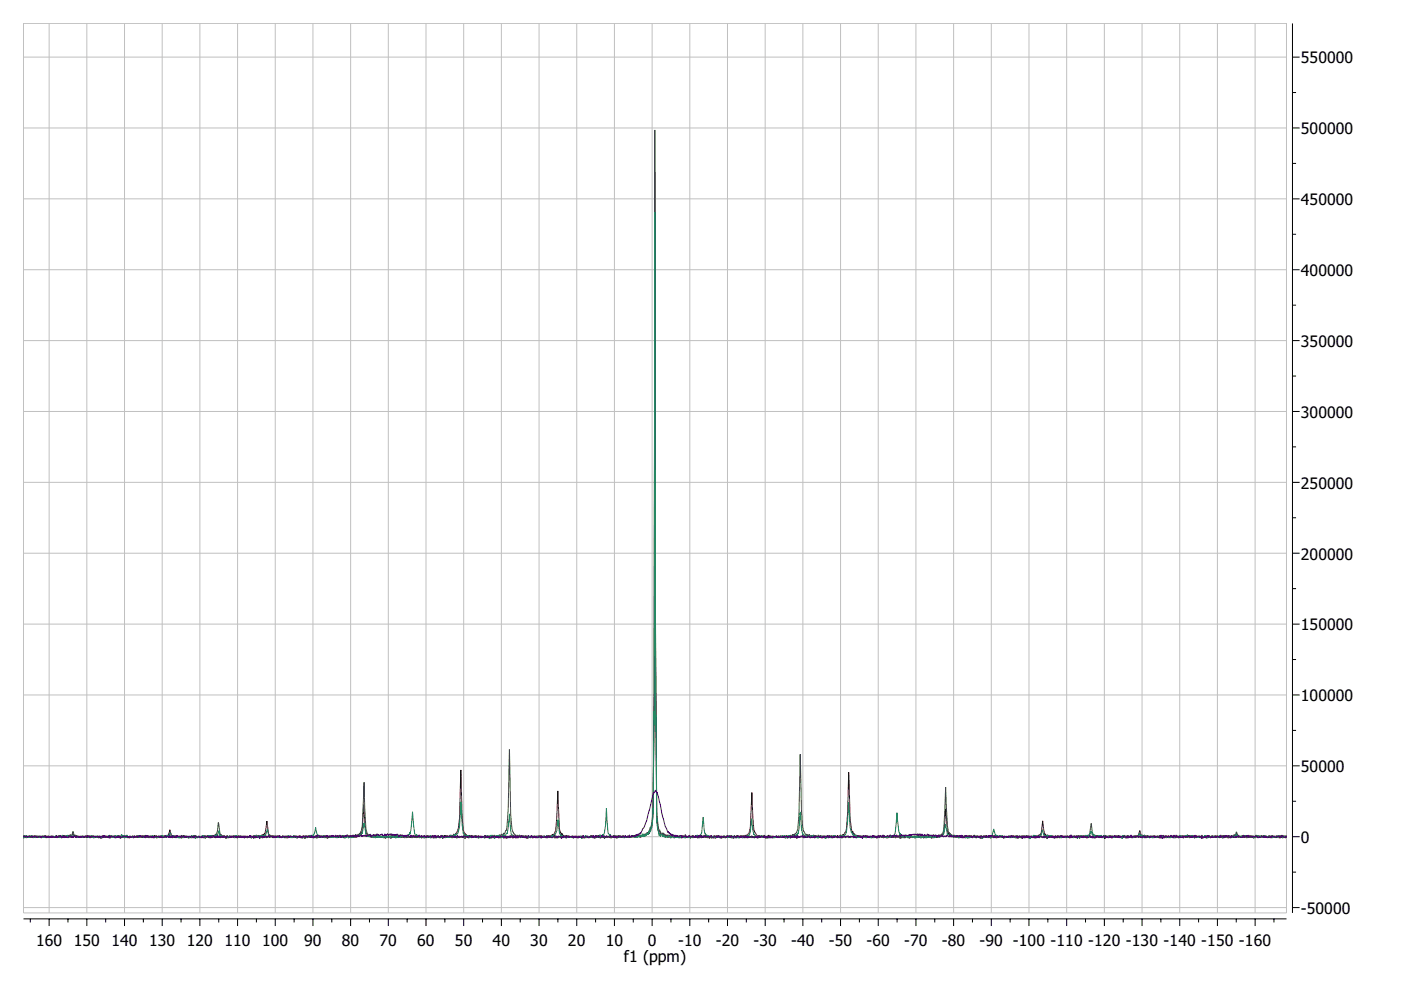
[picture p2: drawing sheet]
<svg xmlns="http://www.w3.org/2000/svg" width="297mm" height="210mm" viewBox="0 0 297 210" stroke-linecap="round" stroke-linejoin="round" font-family="sans-serif">
<defs><g id="words">
<g font-size="4">
<text x="275.8" y="13.5">550000</text>
<text x="275.8" y="28.5">500000</text>
<text x="275.8" y="43.5">450000</text>
<text x="275.8" y="58.5">400000</text>
<text x="275.8" y="73.6">350000</text>
<text x="275.8" y="88.6">300000</text>
<text x="275.8" y="103.6">250000</text>
<text x="275.8" y="118.6">200000</text>
<text x="275.8" y="133.7">150000</text>
<text x="275.8" y="148.7">100000</text>
<text x="275.8" y="163.7">50000</text>
<text x="275.8" y="178.7">0</text>
<text x="275.8" y="193.8">-50000</text>
<text x="7.6" y="200.6">160</text>
<text x="15.6" y="200.6">150</text>
<text x="23.6" y="200.6">140</text>
<text x="31.6" y="200.6">130</text>
<text x="39.6" y="200.6">120</text>
<text x="47.6" y="200.6">110</text>
<text x="55.6" y="200.6">100</text>
<text x="64.5" y="200.6">90</text>
<text x="72.5" y="200.6">80</text>
<text x="80.5" y="200.6">70</text>
<text x="88.5" y="200.6">60</text>
<text x="96.5" y="200.6">50</text>
<text x="104.4" y="200.6">40</text>
<text x="112.4" y="200.6">30</text>
<text x="120.4" y="200.6">20</text>
<text x="128.4" y="200.6">10</text>
<text x="132.3" y="204">f1 (ppm)</text>
<text x="137.3" y="200.6">0</text>
<text x="143.8" y="200.6">-10</text>
<text x="151.8" y="200.6">-20</text>
<text x="159.7" y="200.6">-30</text>
<text x="167.7" y="200.6">-40</text>
<text x="175.7" y="200.6">-50</text>
<text x="183.7" y="200.6">-60</text>
<text x="191.7" y="200.6">-70</text>
<text x="199.7" y="200.6">-80</text>
<text x="207.7" y="200.6">-90 -100 -110 -120 -130 -140 -150 -160</text>
</g>
</g></defs>
<g fill="none" stroke="#000" stroke-width=".21">
<path d="M274 5v188.6M274 19.6h.8M274 12.1h1.5M274 34.6h.8M274 27.1h1.5M274 49.7h.8M274 57.2h1.5M274 42.2h1.5M274 79.7h.8M274 64.7h.8M274 72.2h1.5M274 94.8h.8"/>
<path d="M274 87.2h1.5M274 109.8h.8M274 117.3h1.5M274 102.3h1.5M274 139.8h.8M274 124.8h.8M274 132.3h1.5M274 154.9h.8M274 147.3h1.5M274 169.9h.8M274 177.4h1.5M274 162.4h1.5"/>
<path d="M5 194.8h267.8M6.4 194.8v.8M10.4 194.8v1.5M14.4 194.8v.8M18.4 194.8v1.5M22.4 194.8v.8M26.4 194.8v1.5M30.4 194.8v.8M34.4 194.8v1.5M38.4 194.8v.8M42.4 194.8v1.5M46.4 194.8v.8"/>
<path d="M50.4 194.8v1.5M54.4 194.8v.8M58.4 194.8v1.5M62.4 194.8v.8M66.4 194.8v1.5M70.3 194.8v.8M74.3 194.8v1.5M78.3 194.8v.8M82.3 194.8v1.5M86.3 194.8v.8M90.3 194.8v1.5M94.3 194.8v.8"/>
<path d="M98.3 194.8v1.5M102.3 194.8v.8M106.3 194.8v1.5M110.3 194.8v.8M114.3 194.8v1.5M118.3 194.8v.8M122.3 194.8v1.5M126.3 194.8v.8M130.3 194.8v1.5M134.3 194.8v.8M138.3 194.8v1.5M142.3 194.8v.8"/>
<path d="M146.3 194.8v1.5M150.2 194.8v.8M154.2 194.8v1.5M158.2 194.8v.8M162.2 194.8v1.5M166.2 194.8v.8M170.2 194.8v1.5M174.2 194.8v.8M178.2 194.8v1.5M182.2 194.8v.8M186.2 194.8v1.5M190.2 194.8v.8"/>
<path d="M194.2 194.8v1.5M198.2 194.8v.8M202.2 194.8v1.5M206.2 194.8v.8M210.2 194.8v1.5M214.2 194.8v.8M218.2 194.8v1.5M222.2 194.8v.8M226.2 194.8v1.5M230.2 194.8v.8M234.1 194.8v1.5M238.1 194.8v.8"/>
<path d="M242.1 194.8v1.5M246.1 194.8v.8M250.1 194.8v1.5M254.1 194.8v.8M258.1 194.8v1.5M262.1 194.8v.8M266.1 194.8v1.5M270.1 194.8v.8M274 184.9h.8M274 192.4h1.5"/>
</g>
<g fill="none" stroke="#c0c0c0" stroke-width=".21">
<path d="M5 12.1h267.8M5 5h267.8v188.6h-267.8zM10.4 5v188.6M18.4 5v188.6M26.4 5v188.6M34.4 5v188.6M42.4 5v188.6M50.4 5v188.6M58.4 5v188.6M66.4 5v188.6M74.3 5v188.6M82.3 5v188.6"/>
<path d="M90.3 5v188.6M98.3 5v188.6M106.3 5v188.6M114.3 5v188.6M122.3 5v188.6M130.3 5v188.6M138.3 5v188.6M146.3 5v188.6M154.2 5v188.6M162.2 5v188.6M170.2 5v188.6M178.2 5v188.6"/>
<path d="M186.2 5v188.6M194.2 5v188.6M202.2 5v188.6M210.2 5v188.6M218.2 5v188.6M226.2 5v188.6M234.1 5v188.6M242.1 5v188.6M250.1 5v188.6M258.1 5v188.6M266.1 5v188.6M5 27.1h267.8"/>
<path d="M5 57.2h267.8M5 42.2h267.8M5 72.2h267.8M5 87.2h267.8M5 117.3h267.8M5 102.3h267.8M5 132.3h267.8M5 147.3h267.8M5 177.4h267.8M5 162.4h267.8M5 192.4h267.8"/>
</g>
<path d="M272.8 177.2l-.2 .5-.1-.4-.2 .2-.2-.1-.2 .3-.1-.6-.4 .6-.1-.6-.1 .6-.4-.5-.1 .3-.1-.2-.1 .3-.2-.3h-.3v.2l-.1-.4-.3 .2-.1 .3h-.2l-.2-.4-.2 .4-.2-.3-.1 .3-.1-.3-.1 .2-.1-.3-.1 .4-.2-.5-.4 .4-.2-.4-.4 .5-.3-.4-.1 .3-.2-.3-.2 .4-.3-.3v.3l-.4-.3-.1 .3-.2-.4v.3l-.2-.3-.2 .2-.2-.2-.3 .5-.1-.4-.1 .2-.5-.2-.1 .1-.3-.2-.1 .2-.1-.1-.2 .2-.3-.2-.3-.6-.3 .8-.2-.5-.1 .6-.4-.4v.3l-.1-.4-.2 .4-.4-.4-.1 .6-.2-.5-.4 .3-.3-.3-.1 .3-.1-.4-.1 .5h-.2l-.1-.4h-.2l-.2 .4-.1-.3-.1 .3-.2-.3-.4 .3-.1-.5-.1 .5-.3-.4-.1 .3-.2-.2-.3 .4-.4-.5-.1 .3-.3-.2-.2 .2-.2-.2-.2 .3-.2-.3-.1 .3-.3-.2-.1 .2-.2-.3-.5 .2-.3-.4v.5l-.3 .1-.1-.5-.3 .4-.3-.5-.1 .5h-.2l-.1-.4-.3 .3-.2-.3-.2 .4-.4-.4-.1 .3-.1-.3h-.3l-.1 .3-.3-.2-.2 .3-.2-.2-.1 .1-.1-.2-.2 .3-.1-.3-.1 .4-.2-.4-.1 .2-.2-.3-.2 .3-.1-.3-.3 .4-.2-.4-.2 .4-.1-.4-.2 .5-.1-.4-.1 .3h-.3l-.1-.5-.2 .1-.1 .6-.1-.6-.4 .5v-.5l-.1 .4-.3-.1v-.2l-.4 .2-.2-.3-.1 .4-.1-.5-.2 .6-.1-.4-.2 .3-.3-.4-.1 .4-.1-.3h-.3l-.1 .2-.4-.3-.2 .2-.1-.2-.1 .3-.1-.4-.1 .3-.4-.5-.2-.8-.3 1h-.2l-.1 .2-.3-.2-.2 .4-.3-.3-.2 .3-.2-.3h-.2l-.2 .4-.1-.4-.2 .4-.1-.5-.2 .2-.1 .4-.3-.5v.4l-.4-.4v.4h-.3l-.1-.3-.1 .3v-.2l-.3 .2-.2-.3-.1 .1-.3-.1-.1 .2-.2-.4-.1 .4-.1-.2-.2 .3-.1-.3-.2 .4-.2-.6-.2 .5v-.4l-.1 .4-.2-.4-.3 .4-.1-.4-.1 .2-.2-.3-.1 .8-.1-.5h-.2l-.2 .2-.1-.3-.2 .3-.2-.5v.3l-.3 .1-.1-.3-.3 .4-.2-.2-.1 .3-.3-.5-.4 .4-.2-.3-.1 .3-.1-.5-.1 .4-.4 .1-.1-.5-.1 .6-.3-.4-.1 .3-.1-.3-.4 .3-.1-.4-.1 .3-.3 .1-.1-.3-.2 .3v-.3l-.2 .3-.2-.4-.1 .3-.4-.3-.1 .4-.1-.3-.2 .3-.1-.3-.1 .3-.2-.4-.3 .4-.2-.2-.1 .2-.3-.2v.3l-.2-.4-.1 .3-.4-.4-.5 .3-.1-.4-.3 .4-.2-.4-.2 .4-.2-.2-.1 .3v-.3l-.2 .1-.3-.1v.2l-.3-.3v.3l-.2-.3h-.4l-.1 .3-.2-.4-.1 .2-.1-.3-.2 .3-.1-.5-.1 .2-.4-3-.4 2.9-.1-.1-.1 .5-.1-.3-.1 .3-.1-.3-.2 .5-.2-.3-.1 .2-.3-.1-.1 .4-.2-.4-.3 .4-.1-.2-.5-.2-.2 .4-.1-.4-.2 .3-.1-.2-.3 .2-.2-.4-.2 .5-.1-.5-.2 .4h-.3l-.2-.3-.1 .3-.1-.2-.2 .3-.3-.5-.1 .4-.2-.3v.2l-.2-.1-.1-.2-.3 .1-.1 .3-.2-.4-.2 .3v-.2l-.4 .3-.1-.3-.2 .3-.3-.3-.2 .4-.3-.4-.2 .2-.4-.3-.2 .4-.2-.4-.3 .5-.2-.5-.2 .3-.2-.3-.1 .2-.3 .1-.1-.3-.1 .4-.1-.4-.1 .4-.2-.3-.3 .3-.1-.5-.1 .5-.1-.4-.2 .4-.1-.4-.2 .4h-.2l-.1-.3-.2 .5-.1-.6-.1 .3-.2-.3-.2 .4-.1-.3-.3 .1v.3l-.1-.4-.4 .2v-.3h-.2v.4l-.3-.1-.1-.4-.1 .4-.3-.4-.1 .4-.2-.3-.1 .5-.1-.4h-.2l-.1 .3h-.2l-.1-.3-.4 .4-.1-.4-.3 .3-.2-.4-.2 .3-.3-.3-.3 .3-.1-.3-.1 .3-.3-.4-.2 .3-.2-.4h-.1l-.1 .3-.3-.5-.1 .1-.2-.7-.4-4.7-.4 5.1-.2 .4-.1-.1-.3 .5-.1-.3-.1 .4-.3-.3-.2 .2-.1-.2v.3l-.3 .1-.1-.3-.3 .4-.1-.4-.2 .4v-.4l-.2 .4-.1-.5-.1 .4-.2-.4-.2 .4v-.3l-.2 .3-.1-.3h-.4v.3l-.3-.4v.5l-.1-.5-.3 .4h-.2l-.2-.4-.1 .4-.1-.3-.4 .2-.4-.3-.1 .5-.2-.5-.3 .4-.3-.3-.2 .4-.1-.4-.1 .5-.3-.6-.1 .3v-.2h-.4l-.1 .3-.2-.3-.3 .2-.1-.3-.1 .3-.2-.3-.1 .6-.3-.5h-.1l-.1 .3-.2-.4-.3 .5-.3-.4-.1 .2-.2-.2-.1 .2-.3-.2-.1 .3-.2-.3-.1 .2-.2-.1v.3l-.1-.4-.1 .4-.2-.1-.1-.3-.2 .2-.2-.4-.1 .6-.2-.6-.1 .5-.3-.4-.2 .5-.1-.4-.4 .3-.1-.3-.2 .2-.1-.2-.1 .2-.4-.3-.2 .3-.1-.2-.1 .2-.1-.1-.2 .1-.1-.1h-.2l-.1 .2-.1-.4-.3 .3-.2-.2-.3 .2-.1-.3-.2 .3-.1-.3-.1 .2-.2-.2-.1 .3-.2-.3-.1 .2-.5-.4-.2 .2-.1-.4-.2 .2-.2-.7-.1 .3-.2-.8-.3-2.3-.3-9.8-.2 8.7-.2 3.3-.2 .8-.1-.1-.3 .6h-.4l-.1 .4-.1-.4-.6 .6-.1-.5-.1 .3-.3-.1-.2 .2-.1-.2-.1 .2-.2-.3-.2 .3-.2-.2-.1 .2-.1-.2-.2 .3-.3-.4-.1 .3-.2-.1-.1 .2-.5-.4-.1 .4-.2 .1-.1-.3-.3 .2-.1-.3-.2 .2-.1-.1-.2 .1-.1-.2-.3 .3-.1-.5-.1 .5-.2-.3-.1 .3h-.2l-.3-.3-.1 .4-.2-.4-.2 .2v-.2l-.4 .1-.2-.1-.1 .3v-.5l-.1 .5-.2-.3-.1 .3-.1-.3-.1 .2-.3-.2-.3 .3-.2-.3-.1 .3-.1-.3-.1 .5-.2-.5-.3 .2-.1-.4-.1 .5-.1-.2-.3 .2-.5-.4-.1 .4-.2-.2-.2 .1-.1-.3h-.2l-.1 .5-.1-.3-.5 .2-.5-.3-.2 .3-.1-.3-.1 .2-.1-.1-.2 .1-.2-.2-.3 .3-.3-.4-.2 .3-.3-.2-.1 .3-.1-.3-.2-.2-.1 .5-.4-.3-.1 .2-.1-.3-.1 .3-.2-.4-.2 .3-.3-.3-.2 .3-.3-.3-.1 .3-.1-.3-.2 .2-.7-1.1-.5-8.2-.3 7.4-.3 1.3-.5 .3-.1 .4-.2-.3-.1 .1h-.6l-.1 .4-.1-.4-.3 .3-.4-.4-.2 .3-.1-.2v.3h-.3v-.3l-.3 .6-.5-.7-.1 .5-.3-.3h-.2l-.1 .3-.1-.3v.3l-.2-.3-.1 .3-.2-.3-.2 .2-.1-.2-.1 .4-.4-.5-.4 .4-.2-.4-.2 .3-.3-.3-.1 .6v-.6l-.3 .5-.1-.4-.2 .3-.2-.4-.1 .5v-.5l-.3 .1-.1 .5-.2-.5-.2 .3-.2-.4-.1 .3-.2 .1-.3-.4-.3 .4v-.3l-.3-.2-.1 .5-.1-.3-.2 .2-.2-.4-.1 .5-.3-.1-.2-.2-.2 .2-.1-.2-.2 .3-.2-.2h-.2l-.1 .3-.3-.5-.2 .4h-.1l-.1-.3-.1 .2-.3-.2v.2l-.1-.2-.4 .3-.1-.2-.2 .1-.2-.2-.1 .3v-.3l-.4 .1-.1 .2-.1-.3-.3-.1-.1 .4-.1-.4-.1 .5-.2-.5-.2 .2-.1-.2-.2 .4-.1-.4-.1 .2-.2-.3-.1 .5-.2-.6-.3 .4-.1-.4-.2 .5-.1-.5-.1 .3-.1-.5-.2 .5-.4-.6-.1 .2-.2-.7-.2 .1-.1-.7-.3-3-.2-35.3-.2-100.8-.1 112.3-.3 23.9-.2 2.5-.1-.2-.4 1.8-.1-.4-.1 .4-.2-.2-.1 .3-.1-.3-.2 .6-.2-.2v.2l-.3-.2-.3 .4-.1-.3-.1 .4h-.2l-.1-.4-.1 .3-.1-.2h-.2l-.2 .4-.2-.6-.2 .5-.1-.1-.2 .1-.2-.4-.4 .5-.1-.3-.1 .2-.3 .1v-.3l-.2 .3-.1-.3-.1 .3v-.3l-.3 .3-.2-.3h-.3l-.1 .3-.1-.2-.1 .2-.3-.3-.1 .3-.1-.4-.2 .4-.1-.3-.2 .4-.1-.5-.2 .4-.1-.3-.3-.1v.3l-.4-.2-.1 .4-.2-.3v.2l-.1-.4-.1 .3-.5-.2-.1 .3-.1-.3-.1 .3-.2-.3-.1 .3-.3-.4-.1 .4-.1-.3-.2 .3-.2-.2-.2 .2-.1-.4-.3 .3-.1-.4-.2 .5-.1-.3-.3 .4-.1-.6-.1 .4-.1 .1-.3-.3-.3 .3v-.3l-.3 .3-.2-.4-.3 .5-.1-.4-.1 .3-.2-.3-.2 .3-.2 .1-.3-.4-.4 .4-.3-.5-.2 .4-.2-.4-.1 .3-.4-.2-.2 .2-.7-.3-.2 .4-.1-.5-.4 .1-.2 .2-.2-.4-.1 .2-.1-.5-.1 .5-.5-1.4-.3-8.1-.5 8.3-.2 .7-.4 .5-.1-.3-.2 .5-.2-.2-.2 .2-.1-.3-.3 .4-.2-.4-.1 .3-.3 .2-.2-.4-.1 .3-.3-.2-.1 .3v-.4l-.4 .4-.1-.5-.2 .5-.1-.3-.4 .2-.1-.2-.1 .2-.2-.2-.3 .4-.1-.4-.2 .3-.1-.2h-.3l-.2-.2-.1 .6-.3-.4-.2 .2-.3-.4-.2 .4-.1-.2-.2 .1v-.2l-.3 .3-.1-.3-.4 .4-.3-.4-.2 .4-.1-.4h-.3v.3l-.2 .1-.3-.6-.1 .1-.1 .4-.4-.3-.1 .3-.2-.3-.2 .5-.1-.6h-.1l-.2 .6-.4-.6v.3l-.2-.2-.1 .4-.2-.4-.1 .3-.1-.4v.5l-.3-.5-.3 .3-.2-.3-.3 .4h-.2l-.1-.3h-.2l-.3 .4-.4-.4-.1 .3-.2-.3-.2 .3-.3-.3-.1 .3-.4-.3-.2 .2-.1-.2-.4 .3-.1-.4-.2 .3-.4-.3-.3 .3-.1-.2-.1 .2-.3-.4-.1 .3-.2-.3-.2 .1-.1 .3-.2-.4-.2 .2-.5-.6-.3-.8-.2-3.3-.3-9.4-.3 10.3-.2 2.2-.4 1h-.2l-.3 .5-.1-.4-.1 .5-.2-.2-.1 .2-.2-.3-.1 .4v-.3l-.4 .3-.1 .1-.1-.3-.3 .4-.1-.5-.2 .4v-.4l-.1 .5-.4-.4-.2 .1-.1 .3-.1-.3v.3h-.3l-.1-.4-.1 .3-.2-.3-.1 .4-.1-.3-.1 .3-.1-.3-.4-.1v.5l-.1-.6-.5 .5-.2-.3-.1 .3-.2-.4-.1 .3-.1-.3h-.2l-.1 .4-.3-.4-.1 .3-.3-.2-.2 .4-.4-.5-.1 .5-.2-.4-.2 .3-.3-.3-.1 .3-.1-.3-.3 .2-.3-.2v.4l-.3-.5-.1 .4-.2-.3-.3 .2-.1-.1-.2 .2-.3-.3-.1 .4-.2-.4v.4l-.1-.5-.3 .4-.2-.2-.1 .2-.1-.3-.1 .3h-.5l-.1-.3-.1 .3h-.2v-.3l-.1 .2-.2-.2-.3 .3-.1-.5-.2 .7-.1-.6-.3 .1-.1 .3-.3-.3-.1 .3-.1-.2-.2 .4-.2-.5-.1 .3-.2-.2-.4 .2-.4-.3v.2l-.3 .1-.2-.4-.1 .4-.2-.4-.1 .3h-.2l-.1-.3-.2 .3-.1-.3-.1 .4v-.4l-.3 .3v-.3l-.1 .1-.2-.1-.1 .1-.5-.8-.5-5.9a28.3 28.3 0 0 1-.5 6.4l-.1-.4-.2 .6-.1-.4-.1 .6-.1-.5-.1 .4-.2-.2v.4h-.4l-.1-.3-.2 .4-.2-.4-.1 .2-.3-.2v.2l-.1-.2-.3 .2-.3-.2-.2 .3-.2-.2-.1 .3-.1-.3-.1 .4-.3-.4-.1 .1-.2-.1-.1 .3-.4-.3-.1 .3-.1-.4-.3 .1-.1 .3-.3-.3-.1 .2-.2-.2-.1 .3-.5-.4-.1 .3h-.2l-.1-.2-.2-.1-.1 .6-.1-.6-.2 .4-.2-.4-.1 .5-.1-.5-.2 .3-.2-.2-.1 .2-.3-.1-.1 .2-.1-.4v.3h-.3l-.1-.3-.2 .5-.2-.4h-.2l-.1 .3h-.2v-.3l-.3 .2-.1-.2-.2 .3v-.3l-.1 .3-.3-.4-.1 .4-.2-.4v.2l-.2-.1-.3 .5-.1-.5-.1 .3-.1-.3h-.3l-.4 .3v-.5l-.1 .4-.3-.3-.2 .5-.1-.5-.1 .4-.1-.4-.3 .4-.1-.3-.4 .3-.1-.3-.4 .2v-.2l-.3 .1-.1 .3-.1-.3-.1 .2-.4-.3-.1 .1-.1-.2-.2 .2v-.2l-.3 .3-.2-.1-.2 .1v-.2l-.1 .3-.2-.1v-.2l-.3 .2-.3-.2v.2l-.2-.2-.1 .2-.3-.3-.1 .2v-.2l-.3 .2-.5-.6-.3-2.7-.4 2.7h-.2l-.3 .6-.1-.5-.1 .4-.2 .1-.1-.2-.2 .3-.1-.4-.2 .3-.2-.2-.1 .2h-.2l-.1-.3-.2 .4-.1-.3-.4 .3-.2-.2-.1 .2-.2-.2-.3 .2-.1-.3-.3 .3-.1-.3-.1 .4-.1-.4-.1 .3h-.3l-.1-.2-.1 .3-.1-.3-.1 .2-.2-.3-.2 .2-.1-.2-.2 .3-.2-.1-.3 .1-.1-.3-.1 .2-.2-.2-.3 .2-.1-.2-.1 .4-.4-.4-.3 .4-.2-.4-.2 .6-.1-.4-.1 .1-.2-.3-.2 .3-.1-.1-.1 .1-.3-.2-.1 .3-.3-.3-.3 .3h-.2l-.1-.3v.3l-.5-.3-.1 .1-.3-.1-.2 .4-.1-.3-.1 .2-.2-.3-.1 .4-.1-.5h-.3l-.1 .4-.1-.3-.1 .5-.2-.6-.1 .4-.2-.3-.3 .3-.1-.3v.2l-.4-.2-.2 .2-.1-.1-.1 .1-.2-.2-.1 .4-.3-.6-.1 .4-.2-.2-.4 .3-.1-.2-.2 .2-.4-.2-.1 .2-.1-.4-.3 .4-.1-.4-.1 .3-.1-.4-.5 .5-.1-.5v.5h-.4l-.1-.4-.2 .3-.1-.3-.3 .2-.2-.2-.2 .3-.1-.3-.3 .2-.2-.3-.3-1.2-.4 1.6-.2-.4-.2 .4-.2-.4-.1 .5-.2-.4-.1 .3-.4-.3-.3 .3v-.3l-.7 .5-.1-.6-.2 .5-.1-.5-.2 .6-.1-.4h-.2v.3l-.5-.3-.1 .3-.3-.4-.1 .4-.5-.5v.5l-.1-.4-.3 .3-.1-.4-.1 .4-.1-.1-.2 .1-.4-.3-.1 .3-.3-.3-.2 .4-.1-.3-.1 .3-.3-.3-.1 .4-.4-.3-.2 .2-.1-.3-.2 .4-.2-.3-.3-.1-.1 .2-.2-.3-.2 .5-.1-.3-.1 .1-.1-.2-.4 .3-.3-.4-.1 .3-.3-.2-.2 .3-.4-.3v.2l-.1-.3-.3 .4-.1-.3-.1 .2-.2-.1-.2 .1-.1-.3-.2 .4-.1-.3-.2 .3-.1-.4-.4 .4-.1-.4-.2 .3-.1-.2h-.2l-.1 .4h-.3v-.4l-.1 .4-.2-.4-.2 .3-.2-.3-.2 .1-.1 .1-.2-.2-.1 .3-.1-.3-.3 .3v-.4l-.1 .4-.2-.1-.2-.3-.2 .3-.1-.2-.2 .3-.1-.4-.1 .4-.1-.5-.3 .4-.1-.1-.1 .2-.1-.3-.4 .3-.1-.3-.3 .2-.3-.2-.1 .2-.4-.4-.1 .4-.6-.7-.2 .6-.1 .1-.2-.5-.2 .4-.1-.1-.1 .3-.2-.4-.1 .4-.2-.4-.2 .3-.2-.3h-.2l-.1 .3v-.3l-.3 .4-.3-.3-.2 .2-.2-.1v.1h-.3l-.1-.4-.2 .5v-.3l-.1 .2-.2-.1-.2 .1-.1-.2-.1 .3-.2-.3-.3 .3-.2-.4-.3 .4-.1-.4-.2 .4v-.4l-.1 .4-.1-.3-.3 .3-.2-.4-.1 .3-.2 .1-.1-.3h-.1l-.1 .3-.2-.3-.1 .1-.2-.2v.3h-.3l-.1-.3-.1 .4-.4-.1-.1-.3-.2 .3-.2-.1-.1 .2-.1-.3-.3 .2-.1-.2-.2 .2-.4-.3-.1 .3-.2-.2" fill="none" stroke="#800000" stroke-width=".21"/>
<path d="M272.8 177.5l-.5-.3-.2 .4h-.2l-.1-.2-.2 .2-.1-.4-.2 .3-.2-.4-.1 .4-.1-.1-.2 .1-.2-.2-.1 .2-.2-.2-.1 .3-.2-.3-.1 .3h-.2l-.2-.4-.1 .3-.4-.2-.2 .4-.3-.5-.3 .3-.1-.3-.2 .3v-.3l-.1 .4-.3-.4-.1 .4-.3-.4-.1 .3-.3-.3-.1 .2-.2-.4-.1 .7-.3-.4-.1 .4-.1-.5-.2 .4-.1-.4-.2 .4-.1-.3-.1 .3-.1-.1-.4-.4-.1 .4-.2-.3-.1 .3-.2-.3h-.1l-.1 .3-.3-.3-.2 .3-.3-.2-.1 .1-.2-.3-.2 .1-.3-.8-.2 1-.3-.1-.3 .3-.1-.3-.1 .2-.2 .2-.2-.5-.1 .3-.3-.2-.1 .2-.1-.2-.1 .2h-.2l-.2-.4-.2 .4-.1-.3v.4l-.3-.1-.2-.4-.1 .5-.2-.3-.1 .3-.2-.1-.1-.3-.2 .4v-.3l-.3 .2-.3-.2v.3l-.1-.3-.3 .2-.1-.2-.2 .3-.1-.4-.2 .1-.1 .2-.1-.3-.1 .3-.3-.3-.1 .3-.2-.2-.1 .2-.2-.1-.2 .4-.1-.8-.1 .6h-.2l-.1-.4-.1 .4-.2-.3-.1 .2-.1-.3-.2 .4-.1-.2-.5 .2-.3-.3v.3l-.1-.4-.1 .3-.2 .1-.1-.4-.1 .2v-.2l-.5 .3-.1 .1-.1-.3-.2 .2-.2-.2-.2 .3-.1-.3-.2 .3-.1-.3-.2 .3-.1-.5-.4 .6-.2-.5-.2 .5-.1-.4-.4 .2v-.3l-.4 .3-.3-.2-.1 .3h-.3l-.1-.4-.1 .4-.2-.3-.1 .3-.2-.3-.2 .3-.2-.3-.2 .3-.4-.2-.1 .2-.1-.3v.2l-.1-.3-.2 .3-.2-.2-.1 .3-.1-.3h-.3l-.1 .3-.1-.4-.4 .4-.2-.3h-.3l-.1 .4-.1-.5-.2 .3-.1-.2-.2 .3-.1-.4-.1 .1-.1 .4-.2-.5-.3 .4h-.1l-.2-.3-.1 .3-.1-.3h-.2l-.1 .2-.4-.3-.1 .3-.3 .1v-.3l-.1 .3-.2-.3-.2 .2-.1-.2-.2 .1-.1-.3-.1 .4-.2-.2-.2 .2-.1-.3-.2 .5-.1-.5-.1 .3-.1-.1-.1 .2-.3-.5-.1 .4-.1 .1-.1-.4-.3 .4-.1-.4-.4 .4-.1-.5-.1 .4-.3-.2-.1 .3-.2-.3-.1 .3-.4-.3-.3 .3v-.4l-.1 .4-.1-.3-.2 .2-.1-.3-.1 .3-.1-.2-.3 .2-.1-.2-.2 .5-.2-.7-.1 .4-.1-.3-.3 .5-.1-.4-.2 .3-.3-.4-.3 .3-.1-.3-.1 .4v-.5l-.1 .3-.1-.3-.3 .1-.1-.3-.1 .2-.2-.8-.2-1.7-.3 2.1-.4 .6-.4 .1v-.3l-.4 .3-.1-.3-.2 .4-.1-.2-.1 .3-.1-.4-.1 .2-.2-.2-.1 .6-.1-.6h-.2l-.2 .6-.1-.7-.2 .5-.1-.3-.5 .3-.1-.4-.2 .4-.1-.3-.2 .2-.1-.3-.1 .2-.2-.1-.1 .3-.2-.4-.4 .4v-.3l-.1 .2-.1-.2-.2 .3v-.3l-.4 .2-.1-.4-.1 .5h-.3v-.2l-.1 .2-.1-.4-.2 .5-.2-.4-.2 .2-.1-.2v.3l-.4-.3v.2l-.1-.2-.1 .2-.2-.1-.4 .2-.2-.4-.2 .7-.2-.5-.2-.1v.3l-.2-.4-.1 .4-.1-.3-.1 .3h-.2l-.2-.4-.4 .5-.3-.4h-.2l-.1 .3v-.2l-.3 .2-.2-.6-.1 .5-.2-.2-.1 .2-.1-.3-.2 .4-.3-.4-.1 .5-.1-.5-.2 .3-.2-.4-.1 .5-.1-.3-.2-.1-.1 .3-.2-.3-.2 .4h-.4l-.1-.3-.1 .3-.1-.3-.1 .3-.1-.4-.2 .4-.1-.4-.2 .5-.6-.4-.3 .2-.1-.2-.1 .3-.3-.4-.2 .4-.1-.3-.1 .3-.3-.2-.2 .2-.2-.4-.2 .4-.1-.4-.1 .4-.2-.4-.3 .3-.3-.3-.2 .4-.1-.3-.1 .3-.2-.5-.1 .5-.1-.4-.5 .3-.1-.3-.1 .6-.2-.5-.1 .3-.1-.4h-.2l-.1 .4-.1-.3-.2 .1-.1-.1-.3 .2-.1-.2-.2 .3-.3 .2v-.6l-.2 .3h-.3v-.2l-.2 .2-.1-.3-.1 .3-.2-.3-.3 .3-.1-.4-.2 .4h-.3l-.1-.3-.2 .3-.2-.4-.1 .4-.3 .2-.2-.4-.1 .3-.2 .1-.1-.5-.2 .3h-.2l-.1-.3-.3 .3-.2-.4-.2 .4-.1-.3-.1 .2v-.2l-.2 .1-.1-.1h-.3l-.1 .2-.1-.4-.2 .6-.2-.6-.1 .3-.4-.6-.1 .2-.2-.5-.1 .2-.2-1.4-.4-8.3-.4 9.1-.2 .7h-.1l-.2 .4-.1-.2-.2 .5-.2-.4-.3 .6-.1-.4-.2 .2-.3-.2-.1 .3-.2-.3v.2l-.3 .1-.1-.3-.2 .3-.1-.2-.2 .2-.1-.3v.4l-.1-.4-.2 .3-.1-.4-.3 .5-.1-.2h-.3l-.1-.2-.3 .3h-.2l-.1-.2h-.1l-.2 .3-.3-.5-.2 .5-.1-.3-.1 .3-.2-.3-.4 .3-.3-.2-.2 .1-.1-.2-.1 .4-.2-.4-.1 .3-.2-.1-.2-.3-.3 .5-.1-.4-.2 .4-.3-.5-.1 .5-.2-.4-.3 .3-.1-.3-.3 .2-.3-.2-.1 .3-.1-.2-.3 .2v-.3l-.3 .3-.1-.4-.2 .4-.3-.4v.3l-.1-.3-.4 .3-.1-.2-.2 .3-.1-.2-.2 .2-.5-.4v.4l-.1-.4-.6 .4-.2-.4-.3 .4-.1-.3h-.2l-.1 .3-.3-.3-.2 .3-.2-.3-.1 .4-.3-.4-.3 .3-.2-.2-.2 .3v-.4l-.2 .2-.1-.2-.2 .2-.2-.2-.1 .2-.2-.2-.1 .3-.2-.3-.1 .2-.3-.3-.2 .4-.2-.4h-.3l-.1 .4-.1-.3-.3 .2-.1-.2-.3 .3-.2-.2-.1 .2-.3-.4-.4 .3-.1-.2h-.3l-.1 .2-.1-.2-.1 .4-.3-.3-.1 .1-.4-.1v.1l-.3-.2-.2 .1-.1-.3-.2 .3-.2-.2-.1 .3-.1-.3v.3l-.3-.3v.4l-.3-.4-.2-.1-.1 .4-.2-.2v.3h-.2l-.1-.4-.2 .4-.2-.4-.1 .4-.1-.3-.1 .3-.1-.4-.3 .2-.1-.3-.1 .4-.3-.5-.2 .4-.1-.2-.3 .5v-.6l-.1 .5-.3-.6-.2 .4-.1-.3-.2 .2v-.2l-.3 .4-.1-.6-.1 .5-.2-.4-.1 .3-.1-.4-.2 .1-.2-.2-.3-.6-.2-.9-.3-3.5-.2-11.9-.3 12.6-.2 3.2-.3 .9-.3 .3-.1-.1-.1 .3-.2-.2-.1 .2-.1-.1-.1 .5-.3-.4-.3 .3-.2-.1-.1 .3-.1-.5-.3 .1-.1 .5-.2-.5-.1 .3-.4-.3-.2 .4-.1-.4-.2 .4-.2-.4-.1 .3-.2 .1-.2-.4-.1 .4-.4-.2-.1 .2-.3 .1-.2-.5-.4 .1-.2 .3-.2-.4-.1 .5-.4-.4-.1 .2-.1-.1-.5 .1-.1-.4-.1 .4-.2 .1-.3-.4-.1 .5-.2-.4-.1 .3-.4-.3-.1 .4-.2-.4-.2 .3-.1-.4-.1 .5-.1-.4-.2 .2-.2-.2-.1 .4-.1-.3-.1 .3-.1-.3-.5 .3-.1-.4-.1 .3-.3-.3-.2 .2-.3-.1-.1 .2-.4-.3-.1 .2-.2-.1v.2l-.4-.4-.3 .5-.1-.5-.2 .5h-.1l-.1-.3-.3 .1-.2-.3-.1 .4-.2-.3-.2 .2-.1-.2-.1 .4v-.5h-.3l-.1 .4-.1-.2v.1l-.3-.2-.1 .4-.2-.1-.1-.4-.2 .3-.2-.3-.1 .4-.1-.3-.1 .3-.3-.1-.1-.3-.1 .4h-.3l-.1-.3-.1 .4-.1-.5-.2 .4-.3-.4-.2 .5-.1-.4-.2 .3-.1-.2-.1 .1-.2-.5-.1 .6-.2-.4-.1 .4-.1-.3-.1 .4-.2-.4-.2 .4-.2-.4h-.2l-.1 .3-.1-.3-.1 .2-.2-.2-.3 .3-.1-.5-.3 .1-.1 .4-.1-.4-.2 .3-.1-.2-.1 .2-.1-.2-.2 .2-.2-.2-.2 .3h-.2l-.1-.3-.2 .2-.1-.3-.1 .3v-.3l-.3 .3-.3-.3-.1 .4-.4-.4-.3 .2-.1-.3-.4 .5v-.6l-.1 .5-.1-.4h-.2l-.5 .3-.2-.3-.1 .2-.1-.2-.1 .3-.5-.4-.1 .3v-.6l-.3-.1-.2 .4-.4-1.1-.1 .4-.6-4.5-.2-39.6-.2-104.6-.1 119.1-.2 24.8-.3 3.2-.3 1.1v-.4l-.2 .9-.1-.2-.2 .6-.1-.2-.3 .2-.1 .4-.2-.3-.2 .5-.1-.4-.2 .1v.3l-.3-.3v.2l-.2-.2-.3 .4-.5-.1-.3 .2-.1-.4v.4l-.1-.4-.4 .4-.1-.3-.1 .3-.3-.3-.1 .4-.2-.4-.1 .3-.3-.1-.1 .1-.2-.2-.1 .3-.1-.4-.2 .4-.2-.3-.1 .2-.2-.3-.1 .4-.5-.3-.2 .5-.2-.4-.2 .3-.2-.5-.1 .3-.2 .1-.1-.3-.2 .4-.2-.4v.2l-.4-.2-.2 .3-.1-.4-.1 .4-.2-.3-.2 .5-.1-.6-.1 .5-.2-.3-.2 .2-.4-.3-.1 .3-.1-.3-.1 .2-.4-.2-.2 .4-.1-.4v.5l-.3-.4-.1 .3-.2-.1v-.4l-.2 .4-.1-.5-.2 .5-.1-.3-.1 .4-.2-.4-.1 .2-.1-.2-.1 .2-.3-.3-.1 .4-.2 .1-.1-.3-.1 .3-.2-.4-.3 .3-.1-.3-.2 .2-.2-.3-.2 .3-.2-.1-.2 .2-.2-.3-.2 .4-.1-.3-.2 .2-.3-.3-.4 .3-.1-.3-.1 .3-.2-.3-.1 .4-.2-.5-.3 .4-.4-.4-.2 .5-.1-.4-.1 .3-.2-.3-.2 .4-.1-.4-.1 .4h-.1l-.3-.5-.1 .5-.4-.4v.2l-.1-.3-.3 .4-.1-.2-.1 .2-.1-.3-.3 .3-.1-.3-.2 .3-.3-.3-.1 .3-.1-.3-.1 .3-.2-.3-.4 .4-.2-.3-.3 .2-.4-.4-.3 .3-.1-.2-.1 .3-.1-.3-.1 .2-.6-.2-.4 .3-.2-.4-.1 .3-.3 .1v-.4l-.4 .4-.2-.4-.1 .3v-.3l-.3 .1-.2-.1-.2 .2-.1-.4-.1 .4-.3-.3v.3l-.7-.5-.2-.4-.3-.8-.2-2.7-.3-14.1-.2 12.6-.3 3.7-.2 .9h-.1l-.2 .7-.2 .1v-.3l-.4 .5-.1-.3-.4 .5v-.3l-.1 .4-.2-.2-.1 .2-.2-.2-.1 .2-.5-.3-.1 .4-.2-.5v.4l-.1-.2-.1 .2h-.3l-.1-.2-.3 .3-.1-.3-.3 .2-.1-.1-.1 .2-.1-.4-.2 .4-.1-.2-.1 .3-.2-.2-.2 .1-.1-.2-.2 .2-.2-.2-.1 .2-.1-.3-.2 .3-.2-.4-.1 .4h-.3l-.1-.3-.2 .3-.2-.2-.1 .4-.1-.3-.2 .2-.1-.4-.1 .5-.3-.5-.1 .4-.1-.3h-.2l-.1 .5-.2-.2-.1-.4-.1 .4v-.2l-.3 .2-.1-.2-.3 .1-.1-.2-.3 .2-.1-.2-.1 .4-.2-.5-.1 .2-.1-.1-.4 .3-.1-.3-.2 .3-.2-.3v.2l-.1-.2-.2 .3-.1-.3-.2 .2-.2-.2-.2 .3-.1-.4-.1 .4-.3-.3-.2 .5-.2-.6v.4l-.3-.4-.1 .4h-.3l-.1-.4-.3 .3-.1-.2-.1 .4-.1-.4-.3 .4-.1-.4-.1 .2-.1-.2-.2 .2-.1-.3-.2 .5-.1-.5v.4l-.2-.4-.1 .4-.1-.3-.4 .3-.2-.2-.2 .3-.1-.5-.2 .4-.2-.4-.1 .3-.2-.2-.3 .2-.1-.3-.4 .4-.3-.2-.1 .2-.1-.4-.3 .4-.1-.4v.4l-.2-.3-.1 .2-.2-.2-.1 .3-.1-.2-.5 .1-.2-.2-.2 .3-.1-.3v.2l-.2-.2-.2 .2-.1-.2-.3-.1-.1 .4-.1-.3-.2 .3-.4-.4-.1 .2-.1-.1-.2 .3-.1-.1-.1-.4-.4 .5-.3-.4-.1 .5-.2-.5-.3 .4-.2-.2-.2 .3-.1-.4-.3 .4-.1-.4-.2 .3-.2-.3-.1 .2v-.2l-.2 .2-.1-.3-.2 .4-.3-.1v-.3l-.1 .4-.1-.5h-.1l-.4 .5-.2-.5-.1 .3-.3-.3-.1 .4-.3-.5-.1 .2-.3-.5-.3-1-.4-9.8-.4 9.3-.4 1.6-.1-.2-.2 .5-.2-.3-.1 .5-.2 .1-.2-.5-.1 .7-.2-.6-.1 .4-.1-.4-.1 .2h-.3l-.1 .3-.2-.3-.1 .1-.1 .3-.3-.1-.1-.4-.1 .3-.1-.1-.2 .2-.2-.3-.3-.1-.1 .5-.3-.4-.2 .3-.2-.3-.2 .3-.1-.3h-.3v.3l-.4-.2-.1 .2-.2-.1-.1 .2-.1-.3-.4 .3-.1-.3-.1 .2-.2-.2v.2h-.2l-.3-.4-.2 .6-.2-.6-.1 .4-.2-.3-.2 .2-.1-.2-.5 .3-.1-.3-.2 .5-.1-.4v.3h-.4l-.1-.3-.2 .4-.2-.4-.1 .2-.2-.4-.2 .4-.2-.3-.1 .3-.4-.2-.2 .4-.3-.4-.2 .2-.1-.2-.1 .4h-.3v-.4l-.2 .2-.2-.2-.1 .3-.1-.3-.2 .3-.3-.3-.2 .3h-.2l-.2-.4-.1 .4-.3-.3-.4 .3-.1-.4-.1 .2-.1-.2-.3 .4-.1-.4-.3 .5-.1-.4-.3 .3-.1-.2-.3 .1-.2-.2-.1 .3-.2-.3v.3l-.1-.4-.4 .4-.1-.4-.2 .1-.2-.1v.4l-.4-.4-.2 .3-.2-.4-.1 .5-.2-.3-.2 .3-.1-.4-.2 .5-.1-.5-.2 .3-.2-.2-.1 .3-.1-.3-.2 .4-.1-.4-.2 .3-.1-.3-.1 .3-.1-.3-.2 .2v-.3l-.4 .3-.1-.1-.2 .3-.2-.6-.1 .7-.1-.4-.3-.1-.1 .5-.1-.5-.1 .3-.5-.3-.2 .4-.1-.3-.2-.1-.3 .3-.2-.4-.4 .3-.1-.3-.1 .4-.1-.4-.3 .3-.1-.3-.2 .5-.2-.4-.3 .3-.1-.3h-.3l-.1 .2-.1-.3-.1 .4-.4-.4-.1 .4h-.3l-.1-.4-.4 .3-.2-.3-.2 .2-.1-.3-.3 .4-.1-.6-.1 .2-.2-.5-.3-2.2-.4 2.6-.1-.2-.4 .6-.3-.3-.1 .3-.2-.3-.1 .3v-.2l-.3 .3-.2-.4-.1 .4-.3-.1-.1 .1-.1-.2-.1 .4-.3-.5v.4l-.2-.4h-.1l-.1 .5-.1-.3-.1 .2-.3-.1-.1-.2-.3 .2-.1-.2-.2 .2-.1-.4-.3 .4v-.3l-.2 .3-.1-.2-.2-.1-.1 .3-.4-.2-.1 .3h-.3v-.3l-.1 .2-.2-.2v.2l-.3-.1-.1-.2-.3 .4-.1-.4-.2 .5-.2-.1-.1-.3-.5 .3-.1-.3v.2l-.1-.3-.2 .4h-.3l-.1-.3-.3 .3h-.2l-.1-.3v.2l-.2-.2-.3 .3-.1-.2-.3-.1-.2 .3-.1-.2-.2 .2-.1-.3-.2 .2-.3-.3-.1 .2h-.3l-.1 .2-.2-.3-.2 .3-.1-.3-.3 .3-.3-.3-.1 .2-.2-.2-.1 .3-.1-.4h-.3l-.1 .3-.1-.2-.1 .4-.2-.4-.1 .3-.1-.4-.1 .3-.1-.2-.1 .2-.2-.3-.3 .4-.3-.4-.1 .3-.5-.2v.3l-.1-.5-.3 .4-.1-.3-.4 .4-.3-.3-.1 .2-.1-.3-.1 .3-.3-.2-.1 .2-.1-.2-.2 .3v-.3l-.3 .2-.1-.2-.1 .2-.1-.2-.4 .3v-.4l-.1 .4-.3-.2-.1 .1-.1-.2-.1 .5-.3-.2-.1-.4-.1 .3-.1-.3-.1 .3-.1-.2-.2 .2-.1-.3-.3 .3-.1-.3-.2 .4-.1-.4-.2 .3-.1-.3-.1 .5-.2-.6-.4 .4-.1-.2-.3 .2-.1-.2-.3 .3v-.3h-.3l-.1 .4-.2-.4-.1 .4-.1-.5-.1 .3h-.3l-.1-.3-.1 .3-.2-.2v.2l-.3-.2-.2 .2-.3-.2v.2l-.3-.3-.2 .4-.2-.4-.1 .4-.1-.4-.3 .3-.1-.3-.3 .4-.1-.3-.3 .3v-.3l-.1 .2-.1-.2-.3 .2-.2-.2-.3 .2-.1-.2-.2-.1-.1 .3-.3-.5-.1 .3-.3-1-.5 1.1-.1-.4-.2 .4-.1-.2-.1 .3-.3-.2-.2 .3-.2-.4-.1 .3v-.2l-.3 .1-.1-.2-.1 .3-.2-.3-.3 .4-.1-.4-.2-.1-.1 .4-.1-.2-.3 .2-.1-.3-.5 .3-.3-.2-.7 .2v-.3l-.5 .4-.1-.3-.2-.1-.1 .4-.3-.3-.1 .3-.1-.4-.2 .4-.1-.4-.2 .4-.1-.4-.1 .3-.1-.3-.1 .4-.3-.4-.1 .4-.1-.1-.2-.3-.2 .5-.4-.3-.1 .1-.1-.2-.2 .2-.1-.3-.3 .4-.1-.3-.1 .3h-.2l-.1-.3-.1 .2-.2-.3-.1 .3" fill="none" stroke="#408000" stroke-width=".21"/>
<path d="M5 177.3v.4l.2-.5h.2l.1 .4 .2-.5 .4 .4 .2-.3 .1 .4 .1-.3 .3-.2v.5l.1-.4 .3 .4v-.3l.4 .3 .2-.3 .2 .3 .1-.3 .2 .3 .1-.3 .2 .2 .1-.2 .3 .3 .1-.3 .2 .2 .3-.3 .2 .4 .3-.3 .4 .3 .1-.4 .1 .3 .3-.3 .1 .4 .2-.2 .1 .1 .1-.2 .2 .2v-.2l.2 .2 .1-.2 .1 .4 .2-.4v.2l.3 .1 .1-.4 .4 .5 .1-.6h.1l.3 .5 .2-.4v.4l.3-.4v.2l.3-.4 .1 .6 .2-.4 .1 .3 .3-.2 .2 .2 .2-.1 .1-.3 .5 .4v-.3l.2 .4 .1-.3 .1 .3 .1-.2 .2 .2v-.2l.3 .2 .3-.4 .1 .4 .1-.2 .2 .2 .2-.4 .2 .3 .3-.2 .1 .2 .1-.2v.3l.2-.3 .1 .3h.2l.1-.4h.2v.4l.2-.3 .1 .3 .1 .1 .4-.4 .1 .3 .2-.3 .2 .1 .1 .3 .2-.4 .5 .4 .1-.4 .2 .3 .3-.3 .1 .2 .1-.2 .1 .3 .1-.3 .2 .3 .1-.4 .1 .5 .2-.6 .2 .6 .2-.6 .3 .4 .1-.3 .1 .4 .1-.3 .2 .2v-.3l.3 .5 .1-.5h.2l.1 .3 .3-.3 .3 .2v-.5l.5 .3 .1 .4 .1-.4 .4 .4 .1-.6 .1 .7 .1-.4 .5 .3 .2-.3 .2 .3 .1-.4 .1 .3 .1-.2 .2 .3 .1-.3 .3 .2 .5-.2 .2 .3 .3-.4v.3l.1-.2 .2 .3 .3-.1 .1-.2 .3 .1 .1 .2 .2-.4 .1 .4 .1-.3 .1 .3 .4-.3 .1 .3h.1l.3-.5 .4 .5 .2-.3 .1 .2v-.2l.3 .3 .2-.4 .6 .3 .1-.3h.3l.1 .3 .2-.2 .3 .3v-.5l.1 .4 .1-.3 .2-.1 .1 .3 .2-.6 .3-.2 .2 1 .3-.1 .1-.3 .1 .4 .3-.3 .1 .4 .2-.5 .1 .4 .2-.2 .2 .3 .2-.5 .1 .4 .3-.3v.1l.2-.2 .1 .4h.3v-.4l.2 .4 .2-.3 .1 .2 .1-.1 .2 .3 .4-.4 .1 .2 .1-.4 .1 .5 .3 .1 .1-.6 .1 .5 .3 .2 .1-.5 .3 .3 .2-.3 .1 .3v-.2l.2-.1 .1 .2 .2-.2 .1 .3 .3-.4 .1 .4h.1l.1-.4 .3 .3 .1-.2 .1 .2 .1-.3 .1 .4 .3-.4 .1 .5 .3-.5v.3l.4 .1 .1-.4 .2 .2v-.2l.1 .2 .1-.2 .1 .1 .2-.2h.1l.3-.9 .2 1.1 .1-.1 .3 .3 .1-.3 .2 .4 .1-.3 .2 .2 .1-.1 .1 .1 .3-.2 .1 .3 .5-.4 .1 .4 .2-.4 .1 .4v-.2h.2l.1 .1 .2-.3 .1 .5 .2-.6 .1 .5h.1l.1-.5 .2 .4 .2-.2 .1 .3v-.3l.3 .3 .2-.3 .3 .2 .2-.3 .2 .3 .2-.2 .1 .2 .1-.2 .2 .3 .1-.3 .2 .1 .2-.3 .2 .5 .1-.3 .1 .3 .3-.3v.2l.2-.3 .2 .4 .3-.6 .2 .6v-.3l.2 .3 .1-.5 .4 .1v.2l.1-.2 .1 .3 .2-.3 .2 .2 .1-.3v.3l.7-1.6 .3 1.4 .2 .3 .1-.3 .6 .4 .2-.3v.3l.3-.4 .3 .4 .1-.3 .1 .3 .4-.3 .1 .2 .1-.2 .1 .2 .2-.2 .1 .2 .1-.1 .3 .2v-.3l.1 .4 .2-.4 .3 .3 .1-.4 .6 .1 .1 .4 .1-.3 .2 .2 .3-.4 .1 .4 .1-.4 .4 .5 .1-.5 .2 .3 .1-.1 .1 .1 .2-.2 .5 .3v-.2l.3 .2 .1-.4 .1 .3 .3-.3 .2 .5 .1-.4v.1l.3-.1 .1 .2 .1-.4 .3 .4v-.2h.2l.2-.3 .1 .1 .4-1.7a2.37 2.37 0 0 0 .8 2v-.2l.3 .1 .1 .3 .2-.2 .1 .1v-.2h.2l.2 .2 .3-.2 .3 .2 .1-.2 .1 .4 .2-.4 .3 .1 .1-.1 .1 .3 .2-.3 .1 .3 .3-.3 .4 .3 .1-.3 .2 .4 .1-.5 .2 .3 .3-.3 .4 .4 .2-.4 .1 .3 .2-.2v.4l.2-.4 .1 .3 .1-.3 .3-.1 .1 .5 .1-.2 .3 .1 .1-.4 .2 .4 .2-.1 .1-.2 .1 .2 .8-.4 .1 .2 .4-.4 .2 .1 .2-.4 .1 .2 .4-2.3 .4 2.4 .2 .4 .1-.2 .2 .3 .4-.1 .1 .2 .1-.2 .1 .2 .2-.4 .2 .6 .2-.3 .2 .3 .4-.6 .2 .5 .1-.3 .3 .3 .1-.3 .3 .3 .2-.3 .1 .4 .1-.3 .3-.1 .5 .3 .2-.4 .3 .4 .2-.4 .3 .1 .1 .3 .3-.5 .2 .1 .1 .4h.2l.1-.5 .2 .4 .3-.1 .1-.2v.4l.6-.4 .1 .3 .1-.4 .1 .4 .3-.4 .3 .2 .3-.4 .2 .1v-.4l.1 .2a15.5 15.5 0 0 0 .6-4.7l.4 4.7 .3 .4 .2-.3v.6l.3-.3 .3 .3v-.2l.1 .3 .2-.4 .1 .3 .1-.2 .1 .2 .2-.1 .1 .3 .3-.4h.3v.4l.1-.5 .4 .3 .2-.3 .1 .5 .2-.4h.3l.1 .3 .1-.3 .3-.1 .1 .4 .1-.3 .4 .3v-.4l.2 .4 .3-.3 .1 .2 .2-.3 .1 .3v-.2h.2l.2 .3 .1-.3 .1 .4 .4-.5 .2 .4v-.4l.1 .5 .2-.5 .1 .2 .1-.4 .1 .4 .1-.2 .4 .3 .2-.6 .1 .5 .1-.6 .1 .3 .6-.6 .2-1.2 .3-5.3 .3 4.6 .2 2.1 .4 .6 .1-.3 .2 .4 .1-.3 .1 .5v-.5l.3 .1 .2 .3 .1-.2h.2l.1 .4 .1-.3 .1 .2 .2-.2 .6 .2 .1-.3 .3 .5 .1-.4 .2 .3 .2-.4 .2 .3 .2-.3 .2 .2 .1-.1 .1 .3 .4-.5v.4h.2l.1-.4 .3 .6h.1l.1-.5 .3-.3 .1 .7v-.6l.1 .5 .3-.3 .2 .5 .1-.3 .2 .1v-.3l.4-.1v.2l.1-.3 .2 .5 .1-.3 .3 .3 .1-.4 .1 .4 .1-.5 .3 .3 .1-.3 .1 .2 .4-.7v.2l.5-4.2 .4 4.4 .4 .1 .1 .2 .3-.1 .4 .3 .1-.2 .1 .2 .3-.2 .2 .3 .3-.3 .1 .2v-.1l.3-.1 .2 .3 .3-.3 .1 .4 .3-.4 .1 .4 .4-.4 .1 .4 .1-.3 .2 .2 .1-.3 .2 .3 .1-.4 .4 .5 .2-.4 .1 .3 .3-.4 .1 .3 .1-.3 .3 .4 .1-.3 .5 .1v-.1h.2l.1 .3 .4-.4 .1 .4 .2-.3 .2 .2 .1-.2 .3 .1 .1-.3 .1 .3h.3l.1-.4 .1 .2 .5-1.1 .2-2.3 .3 2.9 .2 .4 .1-.1 .2 .3 .1-.2 .1 .4 .4-.2 .2 .3 .1-.2 .2 .2 .3-.3 .2 .2 .2-.2v.2h.2l.3-.3 .1 .4 .1-.3 .1 .4 .1-.4v.2l.3-.2 .1 .3 .2-.2 .1 .3 .2-.4 .1 .3 .1-.3v.1l.4-.2v.6l.1-.4h.4l.1 .2 .2-.3 .3 .3 .2-.3 .5 .2 .1-.2 .3 .2 .2-.1 .2 .1 .1-.2v.3l.1-.4 .2 .2 .2-.2 .3 .4 .1-.5v.4l.3-.5v.4l.2-.4 .1 .4 .3-.5 .1 .3 .2-.5 .3-1.7 .2-3.7 .3 5.3 .4 .6v-.3l.2 .5 .2-.1 .2 .1 .2-.2 .2 .4 .1-.4 .3 .3 .2-.3v.3l.2-.3 .2 .4 .1-.3h.3l.2 .3v-.3h.3l.2 .4 .2-.3 .1 .2 .1-.3 .4 .3 .1-.3 .3 .3 .2-.3v.2l.2-.3 .1 .2 .2-.2 .1 .3 .2 .1 .1-.5 .1 .4 .2-.4 .1 .5 .2-.4 .2 .3 .2-.3 .3 .2 .1-.3v.3l.1-.6 .2 .1v.5l.3-.4 .1 .3 .2-.2 .1-.4 .1 .3v-.3l.2 .3 .2-.8 .1 .5 .2-.6v.2l.2-1 .1 .2 .2-2.3 .3-23.4 .1-104.8 .2 97 .2 31.9 .6 3.3v-.5l.2 .7 .1-.5h.2l.2 .5 .2-.4 .1 .5v-.3l.4 .3 .1-.3 .1 .3 .6-.2 .2 .4 .2-.3v.3l.1-.4 .3-.1 .1 .5 .2-.4 .1 .2 .2-.3 .2 .4 .3-.3 .1 .4 .1-.5h.2l.1 .5 .3-.3 .2 .1 .2-.1 .1 .3 .3-.1v-.3l.1 .2 .3-.2 .2 .3 .1-.2h.2l.1 .2 .7-.3v.2l.5-.3 .1 .1v-.3l.2 .4 .2-.2 .1 .2 .5-.8 .3-3.4 .4 3.6 .2 .4 .1-.2 .4 .3v-.1l.2 .1v.2l.4-.3 .2 .4 .1-.3 .1 .2 .2-.3 .3 .5 .1-.4 .4 .3 .1-.4 .2 .4 .2-.4 .2 .4v-.3l.1 .4 .2-.5 .3 .4 .1-.2 .1 .2 .4-.3 .1 .4 .3-.4 .1 .3 .1-.5 .2 .4 .2-.2 .2 .1 .1 .3 .2-.5 .1 .5v-.4l.3 .1 .1 .3 .2-.4 .1 .3 .3-.1 .1 .2 .1-.4 .2 .3 .2-.4 .2 .5 .1-.4 .2 .2 .1-.2 .2 .2 .1-.2 .1 .1 .2-.3 .1 .2 .2-.3 .1 .1 .2-.7 .2-2.8 .3 2.4 .3 1v-.1l.2 .3 .1-.1v.2l.6 .2 .2-.3 .1 .3h.2l.3-.3 .1 .4 .1-.3v.3l.3-.2 .3 .3 .2-.3 .1 .3 .1-.4 .2 .4 .1-.4 .2 .4 .1-.3 .2 .3 .1-.2 .2 .2 .1-.3 .3 .2 .5-.3 .1 .4 .1-.4 .2 .3 .2-.2 .3 .2 .1-.4h.3l.1 .4 .1-.4 .3 .5 .2-.3 .1 .3 .3-.1 .1-.5 .1 .4 .2 .2 .1-.4 .3 .2v-.2l.1 .3 .2-.4 .1 .3 .2-.4 .2 .4 .1-.5v.3l.2-.6 .1 .1 .5-4.6 .2 3.7 .3 1v-.1l.5 .6h.2l.1-.3 .1 .5 .4-.5 .3 .4 .2-.3 .2 .3 .1-.3 .1 .3 .2-.2 .2 .3 .1-.3v.3l.3-.2 .3 .3 .1-.4 .3 .2 .1-.1 .1 .1 .1-.2 .2 .3 .1-.3 .1 .3 .3-.2 .1 .4 .2-.5 .1 .3 .2-.3 .1 .4 .3-.3 .1 .2 .1-.2 .1 .3 .2-.4 .1 .4 .3-.5 .2 .2 .2-.2 .3 .5 .5-.4 .1 .3 .2-.4 .1-.1 .2 .4 .2-.4 .1 .1 .3-.2 .2-.5 .5-6.4 .3 5.3 .3 1.1 .3 .4 .1-.1 .1 .4 .1-.2 .1 .3 .2-.3 .2 .4 .1-.3 .2 .5 .1-.4 .1 .4 .1-.3h.2v.2l.4 .1 .1-.4 .2 .4 .4-.5 .1 .5 .5-.3 .1 .3 .2-.4 .2 .1 .1 .4 .4-.3 .2 .3 .1-.5 .4 .3 .2-.1v.2l.1-.3 .9 .2 .3-.1 .2-.2 .2 .4 .1-.2h.2l.1 .2 .2-.4 .2 .3 .1-.3 .2 .3 .1-.4 .2 .5 .1-.4 .1 .2 .2-.3h.1l.2-.4 .4-4.4 .4 3.9 .2 .8 .1-.3 .1 .6 .1-.4 .1 .5 .2-.3 .1 .3 .3-.3 .3 .3 .3-.1v.2l.1-.2 .3 .2 .1-.3 .1 .2 .5-.1 .1 .3 .2-.2 .1 .2h.3l.1-.3 .2 .3 .4-.3 .3 .4 .4-.4 .1 .3 .4-.4 .1 .5 .3-.1 .1-.3 .4 .3 .1-.3 .2 .3 .2-.3 .2 .3 .1-.4v.5l.4-.4 .1 .3 .1-.4 .2 .3 .2-.3 .1 .3 .2-.3 .1 .4 .3-.4 .1 .2 .2-.3 .1 .1 .2-.4 .4-2 .4 2.2 .2-.1 .2 .4 .1-.3 .1 .4 .3-.2 .1 .3v-.3l.4 .3 .2-.4 .3 .5 .2-.4 .2 .5 .3-.5v.3l.3-.3 .1 .5 .2-.3 .4 .1 .1-.3 .1 .4 .2-.3 .2 .4h.1l.2-.3 .2 .3 .1-.4 .2 .3 .1-.2 .2 .3 .1-.4h.3v.3l.2-.3 .1 .3 .1-.4 .1 .3 .1-.2 .1 .3 .2-.3 .1 .2 .2-.2 .1 .2 .3-.2 .1 .4 .1-.4 .5 .2 .3-.2 .2 .3 .2-.2v.1l.1-.2 .2 .3 .2-.5 .1 .4 .5-1.7 .4 1.3 .1-.1 .3 .3v-.1l.1 .2h.3l.1-.3 .3 .5 .1-.4 .4 .5 .2-.4 .2 .3 .2-.3 .2 .3 .2-.2h.2l.1 .3 .2-.4 .1 .4 .2-.4 .3 .3v-.3l.2 .2 .1-.1 .2 .3 .1-.1 .1-.3h.3v.4l.1-.3 .3-.1 .1 .3 .2-.4 .1 .6 .2-.4 .3-.2v.5l.3-.4 .3 .3 .1-.3 .5 .5 .1-.5 .2 .2 .3-.2 .1 .2 .1-.4 .2 .4v-.4l.3 .5v-.4l.1 .5 .2-.4 .1 .2h.2l.2-.4 .1 .3 .4-1.5 .2 1 .4 .5 .1-.3 .2 .3 .2-.4 .1 .4 .5 .2 .1-.5 .2 .4 .2-.1 .3 .3 .3-.5 .2 .4 .1-.3 .1 .1 .2-.2 .2 .4 .3-.3 .1 .4 .3-.5 .2 .4 .1-.3 .3 .3 .1-.4 .2 .4 .1-.3 .1 .3 .3-.3 .2 .3 .2-.2 .2 .2 .1-.2 .1 .2 .3-.1 .1-.2 .1 .3h.1l.2-.4 .1 .5 .2-.5 .1 .3 .2-.2 .1 .4 .2-.5 .3 .4 .1-.4 .2 .3 .1-.2 .2 .3 .1-.5 .2 .5 .2-.6 .1 .6 .2-.5h.2l.1-.9 .4 .8 .3 .3 .2-.2 .2 .5 .2-.3 .1 .2 .1-.2 .2 .2 .1-.4 .1 .6 .1-.5 .1 .3 .2-.4 .1 .4 .2-.2 .1 .2 .2-.3 .3 .3 .1-.3 .2 .4 .1-.3 .1 .3 .2-.3 .3 .2 .1-.2 .1 .2 .1-.3 .5 .4 .1-.3 .1 .2 .1-.2 .3 .2 .1-.2 .1 .2 .2 .1 .1-.3h.3l.2 .4 .1-.4v.5l.1-.7 .4 .5 .2-.4 .2 .4 .3-.3 .1 .4 .3-.5 .1 .4 .3-.5 .1 .5 .2-.3 .1 .4 .1-.4 .2 .1 .2-.1 .1 .2 .1-.3 .2 .2 .3-.6h.2l.3 .7 .1-.5 .3 .6 .1-.1 .1-.5 .1 .4 .1-.1 .2 .2 .1-.3h.2l.2 .3v-.3l.1 .5 .2-.4 .1 .2 .3-.1 .2 .3 .1-.4 .1 .4v-.5l.3 .4 .2-.3 .1 .4 .2-.5 .3 .4 .1-.3h.1l.3 .4 .1-.5 .2 .4 .1-.4 .2 .3 .5-.3 .1 .4 .1-.2 .2 .2 .2-.3 .2 .3 .3-.4 .4 .4 .2-.2v.3l.3-.3 .2 .1 .1-.3 .3 .5 .3-.6 .2 .4v-.2l.3-.1 .1 .2 .2-.2 .1 .3 .4-.4 .1 .2 .1-.3 .2 .3 .2-.2 .1 .4 .1-.3 .1 .4 .2-.1 .1-.4 .3 .5 .3-.4 .4 .4v-.3l.1 .3 .1-.2 .2 .1 .1-.2 .4 .2 .3-.2 .2 .4 .4-.6 .1 .6 .1-.4 .1 .4 .3-.1 .2-.3 .1 .3 .1-.3 .2 .3 .3-.4 .1 .4h.2v-.4l.3 .1 .1 .2 .2-.3 .1 .4 .2-.3h.3v.4l.1-.6 .4 .4 .1-.2 .1 .4 .4-.4 .2 .2v-.3l.1 .2 .1-.1 .4 .2 .1-.2 .2 .3 .3-.3 .3 .3 .1-.4h.3v.2l.5-.5 .1 .5v-.3l.3 .5 .2-.3 .2 .3v-.4l.1 .3h.3l.1-.3 .4 .3 .1-.3h.2l.1 .3h.2l.2-.3 .1 .3 .3-.3 .2 .4 .2-.3v.2l.2-.3 .1 .5 .2-.4 .2 .3 .1-.3 .3 .2 .1-.3 .3 .4 .2-.3 .1 .2 .2-.3 .2 .4 .1-.4 .1 .4v-.3l.3-.1 .1 .3h.1l.1-.2 .2 .2v-.2l.2 .2 .1-.3 .4 .1v.3l.1-.3 .3-.1 .1 .3 .2 .1 .1-.2 .2 .2 .2-.4 .1 .4 .2-.3 .5 .1 .1 .1 .2-.2 .2 .2 .2-.2 .1 .3 .2-.4 .2 .4 .2-.3" fill="none" stroke="#008080" stroke-width=".21"/>
<path d="M272.8 177.4l-.1 .1-.1-.2-.1 .3h-.3l-.1-.4-.2 .2-.3-.1v.3l-.1-.3-.1 .2-.4-.1-.1 .1-.2-.3-.1 .3h-.2h-.3l-.1-.2-.1 .1-.3-.2-.1 .4-.1-.3-.1 .3-.4-.3-.1 .3-.5-.2-.1 .2-.2-.4-.1 .3-.4-.2-.1 .2-.3 .1-.1-.4-.3 .5-.1-.4-.1 .2-.1-.3-.5 .3-.2-.2-.1 .3-.4-.4-.2 .3-.3-.5v.6l-.2-.4h-.3l-.1 .3-.2-.2-.1 .4-.1-.6-.3 .5-.1-.2-.2 .2-.2-.3-.1 .2-.2-.3-.1 .4-.1-.3-.2 .3-.2-.4-.1 .4-.5-.3-.2 .2-.1-.2-.1 .4-.1-.4-.1 .3-.4-.4-.1 .3-.2-.4-.2 .5-.1-.4-.2 .5-.5-.5-.1 .3-.2-.4-.1 .5-.2-.3-.2 .2-.1-.3-.4 .4-.1-.3-.6 .3-.1-.4-.1 .3h-.3l-.3-.3-.1 .4-.1-.5-.3 .4-.1-.3-.2 .4-.1-.3-.1 .3-.4-.1-.1-.3-.1 .6-.1-.5-.3 .2-.2-.3-.4 .4-.4-.5v.6l-.1-.5-.3 .3-.1-.3-.1 .4-.1-.3-.1 .3-.5-.4v.3l-.1-.2-.4 .1-.1 .2-.1-.3h-.3l-.1 .4-.2-.4-.4 .3-.1-.4-.1 .4-.2-.3-.1 .3-.1-.3-.2 .1-.1-.4-.1 .6-.4-.5-.1 .6-.5-.6-.3 .4-.3-.2-.1 .3-.3-.4-.2 .3v-.3l-.3 .4-.1-.5-.1 .7-.4-.2v-.6l-.3 .7v-.5l-.1 .3h-.3l-.1-.2-.1 .2-.1-.2-.2 .3-.1-.4-.1 .4-.1-.4-.3 .3-.1-.3-.6 .4-.1-.3-.3 .2v-.3l-.3 .4-.3-.3v.3l-.1-.4-.3 .1-.1 .3h-.2l-.1-.2-.1 .2-.2-.4-.1 .4-.3-.3-.2 .1-.1-.2-.2 .4-.2-.4-.1 .2-.2-.1-.2 .4-.2-.7-.2 .6-.1-.3-.1 .2-.2-.2-.1 .4-.2-.4-.1 .3-.4-.4-.2 .4-.4-.3-.4 .3-.2-.5-.2 .5-.2-.5-.2 .5-.3-.5-.1 .4-.2-.3-.1 .4-.2-.3-.1 .3-.1-.3-.1 .3-.2-.3-.1 .3h-.2l-.1-.3-.4 .4-.1-.4-.1 .2-.3-.3-.3 .4-.1-.3-.1 .3-.2-.2-.2 .2-.1-.3-.1 .2-.1-.3-.2 .4-.1-.3-.1 .2h-.4l-.1-.2-.1 .4-.1-.5-.1 .4v-.3l-.3 .2-.1-.3-.1 .2-.4 .1-.1-.3v.5l-.4-.4-.1 .2-.1-.3-.1 .3-.3-.3-.1 .4-.2-.3v.2l-.1-.3-.2 .3-.1-.3h-.3l-.1 .4-.1-.3-.1 .3-.1-.3-.2 .2-.2-.3-.5 .4-.1-.6-.3 .7-.1-.4-.2 .2-.2-.3-.2 .4-.4-.3-.1 .3-.3-.3-.1 .3-.2-.5-.2 .4h-.2l-.1-.2-.1 .2-.1-.2-.2 .3-.2-.4-.1 .4-.2 .1-.1-.4-.2 .4-.1-.4-.3 .2-.1-.2-.3 .3-.1-.4-.2 .4h-.2l-.1-.3-.1 .2-.1-.3-.3 .5-.1-.5-.1 .4-.4-.3-.3 .2-.1-.2-.1 .3-.2-.4-.1 .4-.2-.4-.2 .5-.1-.3-.1 .3-.1-.4-.4 .3-.1-.2-.2 .1-.2-.2-.2 .3-.1-.4-.2 .4-.2-.5-.2 .5-.3-.3-.1 .3-.2-.4-.2 .6-.1-.5-.2 .2-.1-.3h-.2l-.1 .4-.2-.4-.1 .5-.1-.4-.4 .2-.2-.2-.4 .2-.1-.3-.3 .4-.2-.3-.3 .3-.1-.3-.2 .2-.3-.2-.2 .4-.2-.3-.2 .1-.1-.2-.4 .1-.1-.1-.1 .2h-.2l-.1-.3v.4l-.1-.3-.3 .3-.1-.4-.2 .5-.3-.5h-.2l-.1 .2-.1-.3-.2 .3-.2-.3-.1 .6v-.5l-.6 .4-.1-.4-.3 .3-.1-.3-.1 .4-.5-.4-.1 .5-.2-.4-.1 .3-.1-.3-.1 .2-.1-.3-.1 .3h-.3l-.1-.3-.2 .3-.2-.3-.1 .4h-.1l-.3-.4-.3 .2-.1-.1-.2 .1-.2-.2-.1 .3-.1-.4-.1 .3-.2-.2v.4h-.3l-.1-.5-.2 .5v-.6l-.1 .7-.2-.5-.2 .3-.2-.3-.2 .3-.1-.4-.3 .4-.1-.3-.3 .3v-.4l-.1 .3-.4 .1v-.4l-.2 .4-.1-.4-.1 .3-.4-.2-.2 .1v-.3l-.1 .4-.3-.2-.2 .3-.2-.4-.1 .2-.2-.2-.1 .2h-.3l-.2-.3-.1 .5-.2-.4-.2 .2-.1-.3-.3 .4-.1-.4-.4 .4-.1-.4-.1 .2-.1-.2-.3 .2-.1-.3v.4l-.3-.5-.3 .4-.2-.3-.3 .3-.2-.2v.1l-.1-.3-.2 .4-.1-.4h-.3l-.1 .5-.1-.4-.2-.1-.1 .3-.4-.3-.1 .2-.3-.2-.1 .2-.1-.1-.2 .2-.1-.2v.4l-.2-.4-.1 .2-.2-.1-.1 .2-.3-.1-.2 .1-.1-.2-.1 .4-.2-.3v.2l-.1-.3-.2 .3-.2-.3-.1 .3-.3-.2-.4 .3-.2-.4-.1 .4-.3-.3h-.3l-.1 .3-.1-.3-.1 .5-.3-.6-.3 .5-.4-.4-.4 .4-.3-.3-.1 .3-.1-.5-.1 .5-.1-.2-.2 .2-.1-.3-.2 .4-.1-.5-.3 .4-.1-.3-.1 .6-.2-.6v.3h-.2l-.1-.3-.3 .3v-.4l-.1 .5-.1-.4-.3 .2-.2-.1v.2h-.3l-.1-.3-.1 .3-.1-.2-.1 .1-.3-.2-.1 .2-.2-.2-.3 .6-.1-.6-.2 .4-.1-.4-.1 .3-.1-.3-.1 .2-.2-.3-.4 .6-.1-.3-.1 .2-.2-.3-.1 .4-.2-.5-.2 .2-.3-.1-.2 .3-.2-.4-.4 .3-.1-.2-.1 .4-.3-.4v.2l-.2-.2-.1 .3-.1-.2-.1 .1h-.3v-.1l-.3 .3-.2-.4-.1 .2-.2-.2-.1 .2-.1-.2-.3 .1-.1 .3-.1-.4-.1 .3-.3-.3v.2l-.3-.3-.3 .4-.3-.5-.2 .6-.1-.4h-.2l-.2 .4-.3-.4-.1 .3-.2 .1-.1-.3-.3 .1-.1-.3-.2 .3-.4-.3-.3 .5-.1-.4-.1 .3h-.4l-.1-.4v.4h-.4l-.1-.4-.2 .2-.1-.1v.2l-.6-.2-.1 .4-.3-.6-.1 .2-.3-.1-.1 .3-.2-.2-.1 .3-.4-.4-.1 .4-.3-.4-.1 .5-.1-.5-.5 .4-.1-.3-.1 .3-.3-.4-.1 .3-.1-.3-.2 .4-.1-.3-.2 .2-.2-.2-.2 .2-.3-.2-.3 .3-.2-.3-.2 .3-.3-.1v-.2l-.2 .3-.1-.4-.1 .3-.2-.2-.3 .1-.1-.1-.1 .2-.1-.2-.1 .3h-.3v-.3l-.3 .3v-.3l-.1 .3-.2-.3-.2 .3-.1-.2-.1 .3-.2-.5-.1 .3-.1-.1-.2 .2-.2-.3-.2 .2-.1-.1-.1 .2-.2-.3-.2 .3-.2-.3v.4l-.3-.4-.2 .3-.1-.2-.5 .1-.2-.2-.3 .3-.2-.2-.1 .2-.1-.3-.2 .3h-.1l-.1-.3-.2 .3-.2-.3-.1 .2-.2-.2-.4 .3-.1-.4-.1 .5-.1-.5-.2 .3-.1-.3-.2 .3-.1-.3-.1 .3-.3-.1-.1-.2-.1 .3-.6-.2-.1 .2-.2-.2-.1 .2-.3-.4-.1 .4-.2-.2-.1 .3h-.2l-.1-.3-.2 .2-.4-.2-.1 .5-.1-.5-.2 .3-.3-.4-.1 .4-.2-.3-.1 .3-.1-.4-.2 .3-.2-.3-.3 .5-.3-.6v.4l-.3-.3-.1 .4-.2-.3-.2 .2-.1-.3-.2 .3-.2-.4-.4 .5-.2-.3-.2 .4-.1-.4-.2-.1-.1 .3-.2-.4-.1 .6-.2-.5-.2 .3-.1-.4-.1 .5-.2-.3v.2l-.1-.3h-.3l-.1 .2-.1-.1-.1 .2-.2-.1-.1-.3-.2 .3-.2 .1-.2-.2-.1 .3-.2-.6-.1 .4-.2-.1h-.2v-.1l-.3 .5-.1-.6-.2 .1-.3 .3-.2-.4-.1 .2-.1-.2-.1 .2-.1-.3-.1 .5-.4-.5-.1 .3-.2-.5-.1 .4-.2-.5-.1 .3-.2-.5-.1 .2-.1-.5-.1 .3-.5-1.2-.6-1.9-1-4.8-.2-.6-.1 .1-.3-.6-.4 1-1.4 5.5-1.3 2.8v-.3l-.1 .4-.2-.2-.1 .3-.1-.2-.1 .3-.3-.2-.1 .4-.1-.3-.1 .3-.5-.1-.1 .1-.1-.2-.3 .4-.1-.5-.1 .6-.2-.4-.4 .3-.2-.4-.2 .5-.2-.4-.3 .1v.2l-.1-.3-.1 .4-.3-.3-.1 .2v-.4l-.1 .4-.4-.2-.1 .3-.1-.3-.3 .2v-.3l-.1 .4-.3-.3-.3 .2-.2-.4-.1 .5-.5-.3-.1 .2-.1-.3-.2 .3-.2-.2-.2 .2-.3-.4-.1 .4-.1-.3-.3 .5-.1-.4-.2-.1-.1 .4-.2-.4-.2 .4-.1-.5-.2 .2-.1 .4-.2-.5-.1 .4-.1-.3-.6 .2-.1-.1-.2 .2-.3-.3-.1 .2-.2-.2-.2 .3h-.2l-.1-.5-.1 .5-.2-.3-.1 .2-.3 .1-.1-.4-.1 .3-.2-.1-.2 .2-.1-.3-.2 .4-.1-.5-.2 .4-.2-.3-.2 .3-.1-.3-.1 .1-.2-.1-.1 .2-.1-.1-.1 .2-.2-.3h-.3l-.1 .4-.1-.4-.1 .1-.3-.2-.1 .5-.1-.4-.2 .5-.2-.5-.3 .2-.2-.3-.2 .4-.1-.4-.2 .4h-.2l-.1-.4-.3 .1v.2l-.3 .1-.4-.3-.1 .3-.4-.3-.1 .4-.1-.4-.1 .4-.2-.4-.6 .3v-.3h-.2l-.1 .4-.2-.4h-.2l-.2 .3-.1-.2v.2h-.3l-.1-.3v.3l-.3-.2-.1 .2-.1-.2-.2 .2-.1-.4h-.2l-.2 .4-.2-.1-.2-.3-.1 .4-.3 .1v-.5l-.3 .4-.3-.2-.2 .1-.3-.4-.1 .5-.2-.3-.3 .3-.1-.4-.3 .5-.1-.4-.2-.1-.1 .4-.2-.4-.4 .3-.1-.3-.2 .5-.1-.5-.5 .5-.1-.5-.1 .5-.4-.4-.2 .3-.2-.3-.3 .2-.2-.3-.3 .5-.1-.3-.1 .2-.1-.3-.2 .3-.1-.3-.1 .2-.3-.1-.2 .2-.2-.4-.2 .4h-.3l-.1-.2-.2 .2-.1-.3-.2 .3-.4-.5-.1 .5h-.1l-.1-.3-.3 .3-.1-.4-.1 .4-.3-.3h-.2l-.1 .2-.2-.2v.2l-.2-.3-.2 .4-.1-.4h-.2l-.2 .4-.1-.4-.2 .4-.2-.2-.3 .1-.1-.2-.3 .3-.2-.3-.2 .2-.1-.2-.5 .3-.3-.4-.2 .3v-.2l-.4 .3-.1-.3-.2 .2-.1-.4-.2 .4-.1-.3-.1 .4-.3-.4-.1 .3v-.2l-.3 .2-.2-.3-.2 .2-.1-.1-.2 .2-.2-.2-.1 .2v-.2l-.2 .2-.2-.2-.1 .2-.2 .1-.1-.4-.1 .2-.3-.3-.2 .5-.1-.3-.2 .3-.3-.4-.3 .5-.1-.6-.1 .6-.2-.6-.3 .6-.1-.6-.2 .4-.5-.2-.1 .2-.2-.3-.1 .3h-.2l-.1-.2-.2 .3-.1-.5-.2 .3-.2 .1-.1-.3-.1 .2v-.3l-.3 .3-.2-.4-.1 .4-.1-.3-.2 .3-.4-.2-.3 .2-.1-.3-.1 .4-.1-.2-.3-.1v.3l-.1-.5-.1 .4h-.2l-.1-.3-.4 .1-.1-.2-.1 .4-.1-.3-.2 .3-.2-.3-.1 .3-.2-.4-.2 .2-.3-.2-.1 .3v-.3l-.1 .4-.1-.1-.1-.4h-.2l-.4 .3-.1-.3v.3l-.4-.3-.1 .3-.2-.4h-.2v.2l-.3-.2-.2 .3-.1-.3-.2 .4-.1-.3-.2 .2-.1-.3-.1 .3h-.4l-.1-.3-.2 .3-.1-.2-.3 .3-.1-.3-.1 .3-.1-.3-.3-.1v.4l-.4-.2-.2 .2-.1-.3-.2 .4v-.2l-.2 .3-.1-.5-.5 .4-.2-.3-.2 .4-.1-.4-.2 .4-.1-.3-.3 .2-.1-.2-.2 .3-.1-.3-.5 .3-.3-.3-.1 .4-.1-.5-.3 .5-.1-.4-.2 .2-.2-.2-.2 .4-.4-.4-.3 .4-.3-.5-.2 .5-.1-.3h-.2l-.1 .2-.4-.2-.3 .4-.1-.5h-.3l-.2 .4-.1-.4-.3 .4-.1-.5-.1 .4-.4-.2-.1 .2-.3-.3-.1 .4v-.3l-.2 .2-.2-.2-.1 .3h-.2l-.1-.4-.1 .4-.2-.3-.1 .3-.3-.2-.1 .2-.2-.2v.2l-.3-.3-.1 .3-.3 .1-.1-.5-.4 .4-.1-.4-.3 .4-.1-.2-.3 .3-.1-.3-.2 .4v-.7l-.3 .5-.1-.3-.2 .3-.1-.2-.2 .2-.4-.3-.1 .4-.4-.4-.2 .4-.2-.2-.2 .2-.1-.4-.1 .3-.3-.2-.1 .3-.1-.2-.3-.1-.1 .2-.1-.2-.3 .2-.4-.2-.1 .1-.1-.2-.2 .4-.2-.3-.1 .3-.1-.3-.3 .2-.1-.2-.1 .2-.1-.2-.1 .2-.3-.2-.3 .4-.3-.4-.1 .4-.1-.6-.2 .4-.3-.3-.2 .4-.1-.2h-.3l-.1 .3v-.5l-.1 .3-.5-.2-.3 .2-.1-.4-.1 .3-.1-.1-.3 .3-.1-.4-.2 .3-.1-.2-.1 .3-.2-.3-.2 .4v-.3h-.4l-.1 .4-.2-.5-.5 .3-.1-.3v.3l-.1-.2-.4 .2-.1-.3-.2 .3-.2-.4-.2 .4-.1-.5-.4 .5-.3-.3-.2 .3-.2-.4-.1 .5-.2-.4-.1 .3-.2-.3-.1 .3-.1-.3-.2 .2-.4-.2-.1 .3-.1-.3-.3 .3-.1-.3-.3 .1-.2 .2-.2-.4-.1 .3-.1-.2-.2 .3-.1-.2-.1 .2-.6-.4-.2 .5-.1-.4-.2 .2-.2-.2-.1 .3-.1-.4-.2 .3-.2-.2v.2l-.2-.1-.2 .2-.1-.5-.2 .5-.3-.4-.3 .3-.2-.3-.1 .3h-.2l-.1-.3-.1 .3-.2-.2-.1 .2-.3-.1-.4 .1-.2-.3-.2 .4h-.3l-.1-.3-.1 .3-.1-.3-.1 .3h-.3l-.1-.3-.2 .1-.1 .3-.3-.4-.1 .2-.2-.3-.1 .5-.2-.4-.1 .3-.2-.3h-.2l-.1 .2-.3-.2-.1 .3-.1-.3h-.2l-.1 .2-.2-.3-.2 .4-.1-.3-.2 .2-.2-.3-.1 .3-.2-.2-.1 .2-.2-.3-.2 .3-.1-.2-.2 .2-.1-.4-.2 .6-.2-.4-.1 .2-.3-.1-.1-.3-.1 .5-.2-.4-.2 .5-.1-.5-.2 .4-.2-.4-.2 .3-.1-.2-.1 .2-.1-.3-.5 .4-.4-.3v.3l-.1-.4-.2 .4-.4-.3-.2 .2v-.2l-.2 .1-.2-.1-.2 .4-.2-.5-.1 .5-.2-.4-.1 .4-.1-.4h-.3l-.1 .3-.2-.1v-.4l-.2 .5-.2-.4-.1 .5-.3-.5-.1 .3-.1-.3-.3 .3-.1-.3-.2 .3v-.4l-.1 .4-.1-.3-.2 .3-.2-.2-.1 .3-.1-.4-.4 .3-.1-.3-.1 .4-.3-.3-.4 .3-.1-.4-.2 .3-.2-.2-.3 .3v-.3l-.4 .1-.1-.2-.1 .3-.3-.3-.2 .4-.2-.1-.1-.2-.1 .3-.2-.4-.1 .4-.3-.3-.1 .2v-.3l-.1 .4h-.2l-.1-.4-.3 .2-.1-.2-.1 .3-.3-.3-.1 .4-.1-.5-.1 .6-.4-.4v.3l-.3-.3-.1 .3-.2-.4-.1 .3-.2-.4-.1 .5-.1-.4v.3l-.3-.3v.3h-.2l-.2-.3-.1 .5-.2-.5-.3 .3-.1-.2-.1 .2-.4-.3-.1 .3-.1-.3-.1 .3-.2-.2-.1 .3-.1-.4-.3 .3-.2-.3-.1 .3-.4-.2v.2l-.2-.2-.1 .3-.2-.4-.2 .4-.1-.3-.1 .2-.1-.3-.2 .4-.1-.2-.1 .2-.1-.3-.4 .2-.1-.1v.2l-.4-.4-.2 .4-.1-.2-.2 .2-.1-.3-.3 .2-.2-.3-.1 .4-.4-.3v.2l-.2-.3-.1 .4-.1-.3-.2-.1-.1 .4-.2-.3-.1 .3h-.1l-.1-.4h-.2l-.1 .2-.2 .1-.2-.2-.1 .3-.2-.4-.1 .3h-.3l-.2-.3-.3 .4-.3-.3-.1 .3-.2-.3-.1 .3-.1-.3-.1 .3-.3-.3-.1 .2-.3-.3-.3 .3-.3-.2v.4l-.3-.4-.7 .2-.2-.2-.1 .2-.2-.3-.1 .3v-.2l-.3 .3-.3-.3-.2 .2-.1-.2h-.2l-.4 .3-.2-.4-.2 .3-.2-.3-.1 .3" fill="none" stroke="#400080" stroke-width=".21"/>
<use href="#words"/>
</svg>
